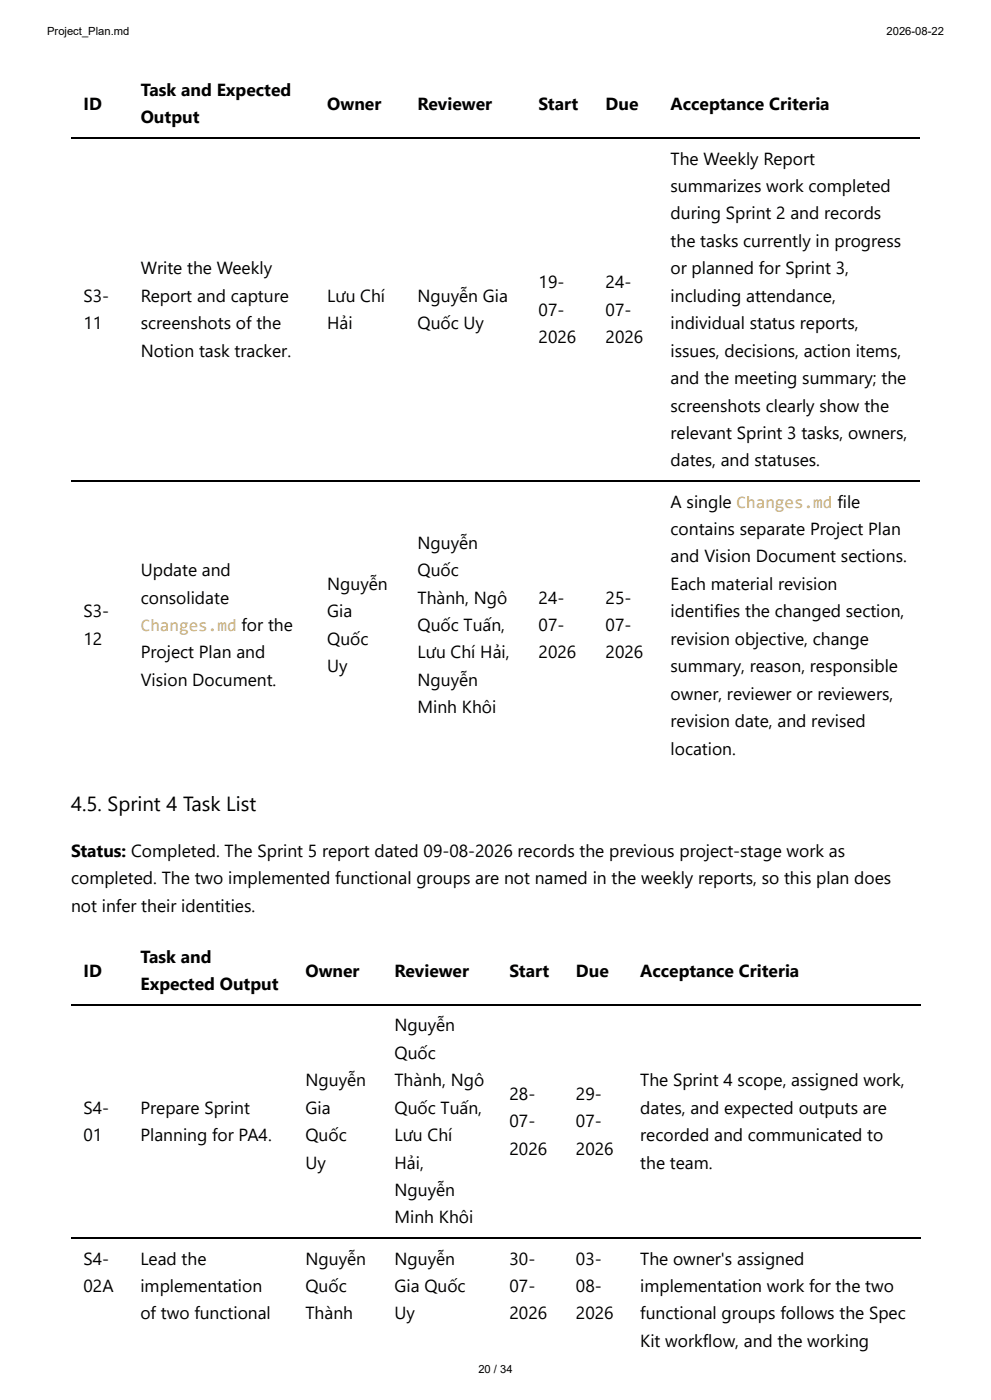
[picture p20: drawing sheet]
<svg xmlns="http://www.w3.org/2000/svg" width="210mm" height="297mm" viewBox="0 0 210 297" stroke-linecap="round" stroke-linejoin="round" font-family="sans-serif">
<defs><g id="words">
<text font-size="4.3" x="15.1" y="172">4.5. Sprint 4 Task List</text>
<g font-size="3.7">
<text x="17.7" y="23.3">ID</text>
<text x="29.9" y="20.4">Task and Expected</text>
<text x="69.4" y="23.3">Owner</text>
<text x="88.6" y="23.3">Reviewer</text>
<text x="114.3" y="23.3">Start</text>
<text x="128.5" y="23.3">Due</text>
<text x="142.3" y="23.3">Acceptance Criteria</text>
<text x="29.9" y="26.2">Output</text>
<text x="142.3" y="34.9">The Weekly Report</text>
<text x="142.3" y="40.7">summarizes work completed</text>
<text x="142.3" y="46.6">during Sprint 2 and records</text>
<text x="142.3" y="52.4">the tasks currently in progress</text>
<text x="29.9" y="58.2">Write the Weekly</text>
<text x="142.3" y="58.2">or planned for Sprint 3,</text>
<text x="17.7" y="64">S3-</text>
<text x="29.9" y="64">Report and capture</text>
<text x="69.4" y="64">Lưu Chí</text>
<text x="88.6" y="64">Nguyễn Gia</text>
<text x="114.3" y="61.1">19-</text>
<text x="128.5" y="61.1">24-</text>
<text x="142.3" y="64">including attendance,</text>
<text x="17.7" y="69.9">11</text>
<text x="29.9" y="69.9">screenshots of the</text>
<text x="69.4" y="69.9">Hải</text>
<text x="88.6" y="69.9">Quốc Uy</text>
<text x="114.3" y="66.9">07-</text>
<text x="128.5" y="66.9">07-</text>
<text x="142.3" y="69.9">individual status reports,</text>
<text x="29.9" y="75.7">Notion task tracker.</text>
<text x="114.3" y="72.8">2026</text>
<text x="128.5" y="72.8">2026</text>
<text x="142.3" y="75.7">issues, decisions, action items,</text>
<text x="142.3" y="81.5">and the meeting summary; the</text>
<text x="142.3" y="87.3">screenshots clearly show the</text>
<text x="142.3" y="93.1">relevant Sprint 3 tasks, owners,</text>
<text x="142.3" y="99">dates, and statuses.</text>
<text x="142.3" y="107.7">A single Changes.md file</text>
<text x="142.3" y="113.5">contains separate Project Plan</text>
<text x="88.6" y="116.4">Nguyễn</text>
<text x="142.3" y="119.3">and Vision Document sections.</text>
<text x="29.9" y="122.2">Update and</text>
<text x="69.4" y="125.1">Nguyễn</text>
<text x="88.6" y="122.2">Quốc</text>
<text x="142.3" y="125.1">Each material revision</text>
<text x="17.7" y="131">S3-</text>
<text x="29.9" y="128.1">consolidate</text>
<text x="69.4" y="131">Gia</text>
<text x="88.6" y="128.1">Thành, Ngô</text>
<text x="114.3" y="128.1">24-</text>
<text x="128.5" y="128.1">25-</text>
<text x="142.3" y="131">identifies the changed section,</text>
<text x="17.7" y="136.8">12</text>
<text x="69.4" y="136.8">Quốc</text>
<text x="88.6" y="133.9">Quốc Tuấn,</text>
<text x="114.3" y="133.9">07-</text>
<text x="128.5" y="133.9">07-</text>
<text x="142.3" y="136.8">revision objective, change</text>
<text x="29.9" y="139.7">Project Plan and</text>
<text x="69.4" y="142.6">Uy</text>
<text x="88.6" y="139.7">Lưu Chí Hải,</text>
<text x="114.3" y="139.7">2026</text>
<text x="128.5" y="139.7">2026</text>
<text x="142.3" y="142.6">summary, reason, responsible</text>
<text x="29.9" y="145.5">Vision Document.</text>
<text x="88.6" y="145.5">Nguyễn</text>
<text x="142.3" y="148.4">owner, reviewer or reviewers,</text>
<text x="88.6" y="151.3">Minh Khôi</text>
<text x="142.3" y="154.3">revision date, and revised</text>
<text x="142.3" y="160.1">location.</text>
<text x="15.1" y="181.8">Status: Completed. The Sprint 5 report dated 09-08-2026 records the previous project-stage work as</text>
<text x="15.1" y="187.6">completed. The two implemented functional groups are not named in the weekly reports, so this plan does</text>
<text x="15.1" y="193.4">not infer their identities.</text>
<text x="17.7" y="207.2">ID</text>
<text x="29.8" y="204.3">Task and</text>
<text x="64.8" y="207.2">Owner</text>
<text x="83.7" y="207.2">Reviewer</text>
<text x="108.1" y="207.2">Start</text>
<text x="122.2" y="207.2">Due</text>
<text x="135.8" y="207.2">Acceptance Criteria</text>
<text x="29.8" y="210.1">Expected Output</text>
<text x="83.7" y="218.8">Nguyễn</text>
<text x="83.7" y="224.6">Quốc</text>
<text x="64.8" y="230.5">Nguyễn</text>
<text x="83.7" y="230.5">Thành, Ngô</text>
<text x="108.1" y="233.4">28-</text>
<text x="122.2" y="233.4">29-</text>
<text x="135.8" y="230.5">The Sprint 4 scope, assigned work,</text>
<text x="17.7" y="236.3">S4-</text>
<text x="29.8" y="236.3">Prepare Sprint</text>
<text x="64.8" y="236.3">Gia</text>
<text x="83.7" y="236.3">Quốc Tuấn,</text>
<text x="108.1" y="239.2">07-</text>
<text x="122.2" y="239.2">07-</text>
<text x="135.8" y="236.3">dates, and expected outputs are</text>
<text x="17.7" y="242.1">01</text>
<text x="29.8" y="242.1">Planning for PA4.</text>
<text x="64.8" y="242.1">Quốc</text>
<text x="83.7" y="242.1">Lưu Chí</text>
<text x="108.1" y="245">2026</text>
<text x="122.2" y="245">2026</text>
<text x="135.8" y="242.1">recorded and communicated to</text>
<text x="64.8" y="247.9">Uy</text>
<text x="83.7" y="247.9">Hải,</text>
<text x="135.8" y="247.9">the team.</text>
<text x="83.7" y="253.7">Nguyễn</text>
<text x="83.7" y="259.6">Minh Khôi</text>
<text x="17.7" y="268.3">S4-</text>
<text x="29.8" y="268.3">Lead the</text>
<text x="64.8" y="268.3">Nguyễn</text>
<text x="83.7" y="268.3">Nguyễn</text>
<text x="108.1" y="268.3">30-</text>
<text x="122.2" y="268.3">03-</text>
<text x="135.8" y="268.3">The owner's assigned</text>
<text x="17.7" y="274.1">02A</text>
<text x="29.8" y="274.1">implementation</text>
<text x="64.8" y="274.1">Quốc</text>
<text x="83.7" y="274.1">Gia Quốc</text>
<text x="108.1" y="274.1">07-</text>
<text x="122.2" y="274.1">08-</text>
<text x="135.8" y="274.1">implementation work for the two</text>
<text x="29.8" y="279.9">of two functional</text>
<text x="64.8" y="279.9">Thành</text>
<text x="83.7" y="279.9">Uy</text>
<text x="108.1" y="279.9">2026</text>
<text x="122.2" y="279.9">2026</text>
<text x="135.8" y="279.9">functional groups follows the Spec</text>
<text x="135.8" y="285.8">Kit workflow, and the working</text>
</g>
<text font-size="3.7" fill="#c9ae75" x="29.9" y="133.9">Changes.md for the</text>
<g font-size="2.4">
<text x="10" y="7.4">Project_Plan.md</text>
<text x="188.1" y="7.4">2026-08-22</text>
<text x="101.5" y="291.3">20 / 34</text>
</g>
</g></defs>
<path d="M15.1 29.2h180.2M15.1 102h180.2M15.1 213.1h180.2M15.1 262.6h180.2" fill="none" stroke="#000" stroke-width=".26"/>
<use href="#words"/>
</svg>
